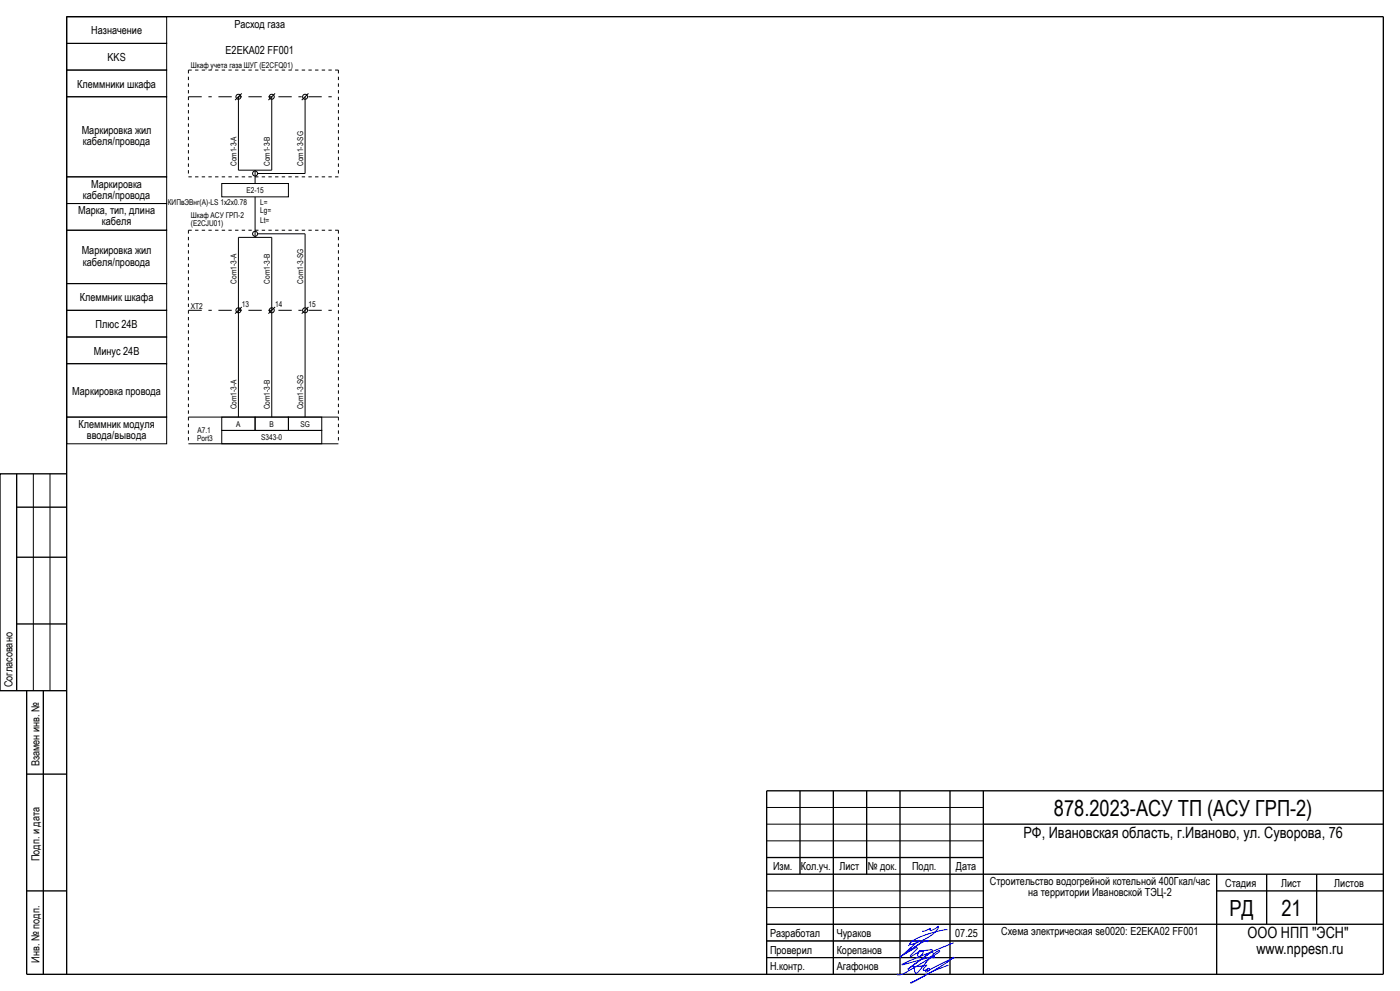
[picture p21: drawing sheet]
<svg xmlns="http://www.w3.org/2000/svg" width="420mm" height="297mm" viewBox="0 0 420 297" stroke-linecap="round" stroke-linejoin="round" font-family="sans-serif">
<defs><g id="words">
<g font-size="6.7">
<text x="316.2" y="244.6">878.2023-АСУ ТП (АСУ ГРП-2)</text>
<text x="368.8" y="274.7">РД</text>
<text x="384.5" y="274.6">21</text>
</g>
<g font-size="4.7">
<text x="307" y="251.1">РФ, Ивановская область, г.Иваново, ул. Суворова, 76</text>
<text x="374.3" y="281.1">ООО НПП &quot;ЭСН&quot;</text>
<text x="376.9" y="285.8">www.nppesn.ru</text>
</g>
<g font-size="3.3">
<text x="27.4" y="10.3">Назначение</text>
<text x="70.3" y="8.4">Расход газа</text>
<text x="67.7" y="16.1">E2EKA02 FF001</text>
<text x="32.3" y="18.3">KKS</text>
<text x="23.2" y="26.3">Клеммники шкафа</text>
<text x="24.5" y="40.2">Маркировка жил</text>
<text x="24.9" y="43.6">кабеля/провода</text>
<text x="24.9" y="59.6">кабеля/провода</text>
<text x="27.4" y="56.2">Маркировка</text>
<text x="23.5" y="64.2">Марка, тип, длина</text>
<text x="30.6" y="67.6">кабеля</text>
<text x="24.5" y="76.2">Маркировка жил</text>
<text x="24.9" y="79.6">кабеля/провода</text>
<text x="23.9" y="90.3">Клеммник шкафа</text>
<text x="28.7" y="98.3">Плюс 24В</text>
<text x="28.2" y="106.3">Минус 24В</text>
<text x="21.7" y="118.3">Маркировка провода</text>
<text x="23.6" y="128.2">Клеммник модуля</text>
<text x="26.1" y="131.6">ввода/вывода</text>
<text x="3.8" y="206" transform="rotate(-90 3.8 206)">Согласовано</text>
<text x="11.8" y="229.7" transform="rotate(-90 11.8 229.7)">Взамен инв. №</text>
<text x="11.8" y="258.1" transform="rotate(-90 11.8 258.1)">Подп. и дата</text>
<text x="231.9" y="260.8">Изм.</text>
<text x="240.2" y="260.8">Кол.уч.</text>
<text x="251.8" y="260.8">Лист</text>
<text x="260.4" y="260.8">№ док.</text>
<text x="273.6" y="260.8">Подп.</text>
<text x="286.8" y="260.8">Дата</text>
<text x="296.9" y="265.1">Строительство водогрейной котельной 400Гкал/час</text>
<text x="308.4" y="268.4">на территории Ивановской ТЭЦ-2</text>
<text x="367.5" y="265.8">Стадия</text>
<text x="384.3" y="265.8">Лист</text>
<text x="400.3" y="265.8">Листов</text>
<text x="231" y="280.7">Разработал</text>
<text x="251" y="280.8">Чураков</text>
<text x="286.6" y="280.8">07.25</text>
<text x="300.4" y="280.1">Схема электрическая se0020: E2EKA02 FF001</text>
<text x="231" y="285.8">Проверил</text>
<text x="251" y="285.8">Корепанов</text>
<text x="11.8" y="288.5" transform="rotate(-90 11.8 288.5)">Инв. № подп.</text>
<text x="231" y="290.8">Н.контр.</text>
<text x="251" y="290.8">Агафонов</text>
</g>
<g font-size="2.4">
<text x="57.3" y="20.5">Шкаф учета газа ШУГ (E2CFQ01)</text>
<text x="71" y="49.8" transform="rotate(-90 71 49.8)">Com1-3-A</text>
<text x="81" y="49.8" transform="rotate(-90 81 49.8)">Com1-3-B</text>
<text x="91" y="49.8" transform="rotate(-90 91 49.8)">Com1-3-SG</text>
<text x="73.9" y="57.9">E2-15</text>
<text x="50.3" y="61.4">КИПвЭВнг(А)-LS 1x2x0.78</text>
<text x="57.3" y="65.5">Шкаф АСУ ГРП-2</text>
<text x="78" y="61.4">L=</text>
<text x="78" y="63.9">Lg=</text>
<text x="57.3" y="67.9">(E2CJU01)</text>
<text x="78" y="66.9">Lt=</text>
<text x="71" y="85" transform="rotate(-90 71 85)">Com1-3-A</text>
<text x="81" y="85" transform="rotate(-90 81 85)">Com1-3-B</text>
<text x="91" y="85" transform="rotate(-90 91 85)">Com1-3-SG</text>
<text x="57.3" y="92.5">XT2</text>
<text x="72.6" y="91.9">13</text>
<text x="82.5" y="92">14</text>
<text x="92.5" y="92">15</text>
<text x="71" y="122.7" transform="rotate(-90 71 122.7)">Com1-3-A</text>
<text x="81" y="122.7" transform="rotate(-90 81 122.7)">Com1-3-B</text>
<text x="91" y="122.7" transform="rotate(-90 91 122.7)">Com1-3-SG</text>
<text x="59.2" y="129.9">A7.1</text>
<text x="70.9" y="127.9">A</text>
<text x="78.4" y="131.9">S343-0</text>
<text x="80.9" y="127.9">B</text>
<text x="90.1" y="127.9">SG</text>
<text x="59.2" y="132.3">Port3</text>
</g>
</g></defs>
<g fill="#000" stroke="#000" stroke-width=".3">
<path d="M70.5 30l2-2zM80.5 30l2-2zM90.5 30l2-2zM71.5 29v22zM71.5 51h10zM76.5 51v4zM77.3 52h14.2zM81.5 29v22zM91.5 29v23zM71.5 71.1v21.9zM71.5 71.1h10zM76.5 59v12.1z"/>
<path d="M77.3 70.1h14.2zM81.5 71.1v21.9zM91.5 70.1v22.9zM70.5 94l2-2zM71.5 93v32zM80.5 94l2-2zM81.5 93v32zM90.5 94l2-2zM91.5 93v32zM56.5 133h45zM56.5 125h45zM10 142v65z"/>
<path d="M15 142v65zM230 252h65zM230 247h65zM230 242h65zM230 277h65zM230 272h65zM230 267h65zM230 287h65zM230 282h65z"/>
</g>
<g fill="#000" stroke="#000" stroke-width=".4">
<path d="M20 5h395zM5 152h15zM5 167h15zM5 187h15zM5 142v65zM8 207v85zM13 207v85zM8 232h12zM230 237h185zM230 257h65zM295 247h120zM8 267h12z"/>
<path d="M230 262h185zM240 237v25zM260 237v25zM295 277h120zM365 267h50zM380 262v15zM395 262v15zM8 292h407zM20 5v287zM230 237v55zM250 237v55zM270 237v55z"/>
<path d="M285 237v55zM295 237v55zM365 262v30zM415 5v287z"/>
</g>
<path d="M20 142h-20v65h20" fill="none" stroke="#000" stroke-width=".4"/>
<path d="M284.2 278.7a23.9 23.9 0 0 0-11 3.8l-.3 .6a12.6 12.6 0 0 0 8.6-5.2v-.3l-2.1 1.3a.32 .32 0 0 1-.4-.2 .32 .32 0 0 1 .1-.4l-1.5 .7-1 .1M284.6 289.2a74 74 0 0 0-11.4 5.4l6.6-3.5 6.4-4.1-7.9 3.8a.34 .34 0 0 1-.1-.4 .34 .34 0 0 1 .5-.1 .34 .34 0 0 1 .1 .4 .6 .6 0 0 1-.4 .6 .6 .6 0 0 1-.7-.3l.3-.4-.8 .3a.52 .52 0 0 1-.3-.6 .52 .52 0 0 1 .5-.4l.6-.6h-.1a6.3 6.3 0 0 1-4.3 .1l.2-.1a1.23 1.23 0 0 1 .6 1.6 .57 .57 0 0 0 .2 .7 .57 .57 0 0 0 .8-.2l1.4-1.7a14.3 14.3 0 0 1 4.9-4.8l.1 .4-1.8 1.2-9.3 5.5a1.16 1.16 0 0 1-1.5 0l.1-.2M286.1 282.5l-13.4 5.5-2.1 1.1 9.5-2.5a.23 .23 0 0 1 .2 .2 .23 .23 0 0 1-.2 .2l-.4-.4 .3-.5a.47 .47 0 0 0-.1-.6 .47 .47 0 0 0-.6-.1l-7 5.1 7.5-5.6-.6-.3-3.4 .6a.62 .62 0 0 1 1-.1 .62 .62 0 0 1-.2 1l-.8 .6a.48 .48 0 0 1-.5-.3 .48 .48 0 0 1 .1-.6l.2-.5-2.2 1.3-.3-.1 2.1-2.3a.56 .56 0 0 0-.9 .1l-3.2 1.8 5.3-3.6 2-.6-2 .6-6.4 4.4 5.7-5.1a1.72 1.72 0 0 1-2 .1l-1.1 1.6" fill="none" stroke="#00f" stroke-width=".3"/>
<g fill="none" stroke="#000" stroke-width=".3">
<path d="M20 13h30v8h-30zM20 5h30v8h-30zM20 29h30v24h-30zM20 21h30v8h-30zM20 53h30v8h-30zM66.5 55h20v4h-20zM20 69h30v16h-30zM20 61h30v8h-30zM20 85h30v8h-30zM20 93h30v8h-30zM20 109h30v16h-30zM20 101h30v8h-30z"/>
<path d="M20 125h30v8h-30zM66.5 129h30v4h-30zM66.5 125h10v4h-10zM76.5 125h10v4h-10zM86.5 125h10v4h-10z"/>
<circle cx="71.5" cy="29" r=".75"/>
<circle cx="81.5" cy="29" r=".75"/>
<circle cx="91.5" cy="29" r=".75"/>
<circle cx="76.5" cy="52" r=".75"/>
<circle cx="76.5" cy="70.1" r=".75"/>
<circle cx="71.5" cy="93" r=".75"/>
<circle cx="81.5" cy="93" r=".75"/>
<circle cx="91.5" cy="93" r=".75"/>
</g>
<path d="M56.5 21v32zM101.5 21v32zM56.5 21h45zM56.5 53h45zM56.5 69v64zM56.5 69h45zM101.5 69v64z" fill="#000" stroke="#000" stroke-width=".3" stroke-dasharray="1 1" stroke-linecap="butt"/>
<path d="M56.5 29h45zM56.5 93h45z" fill="#000" stroke="#000" stroke-width=".3" stroke-dasharray="4 2 1 2" stroke-linecap="butt"/>
<use href="#words"/>
</svg>
